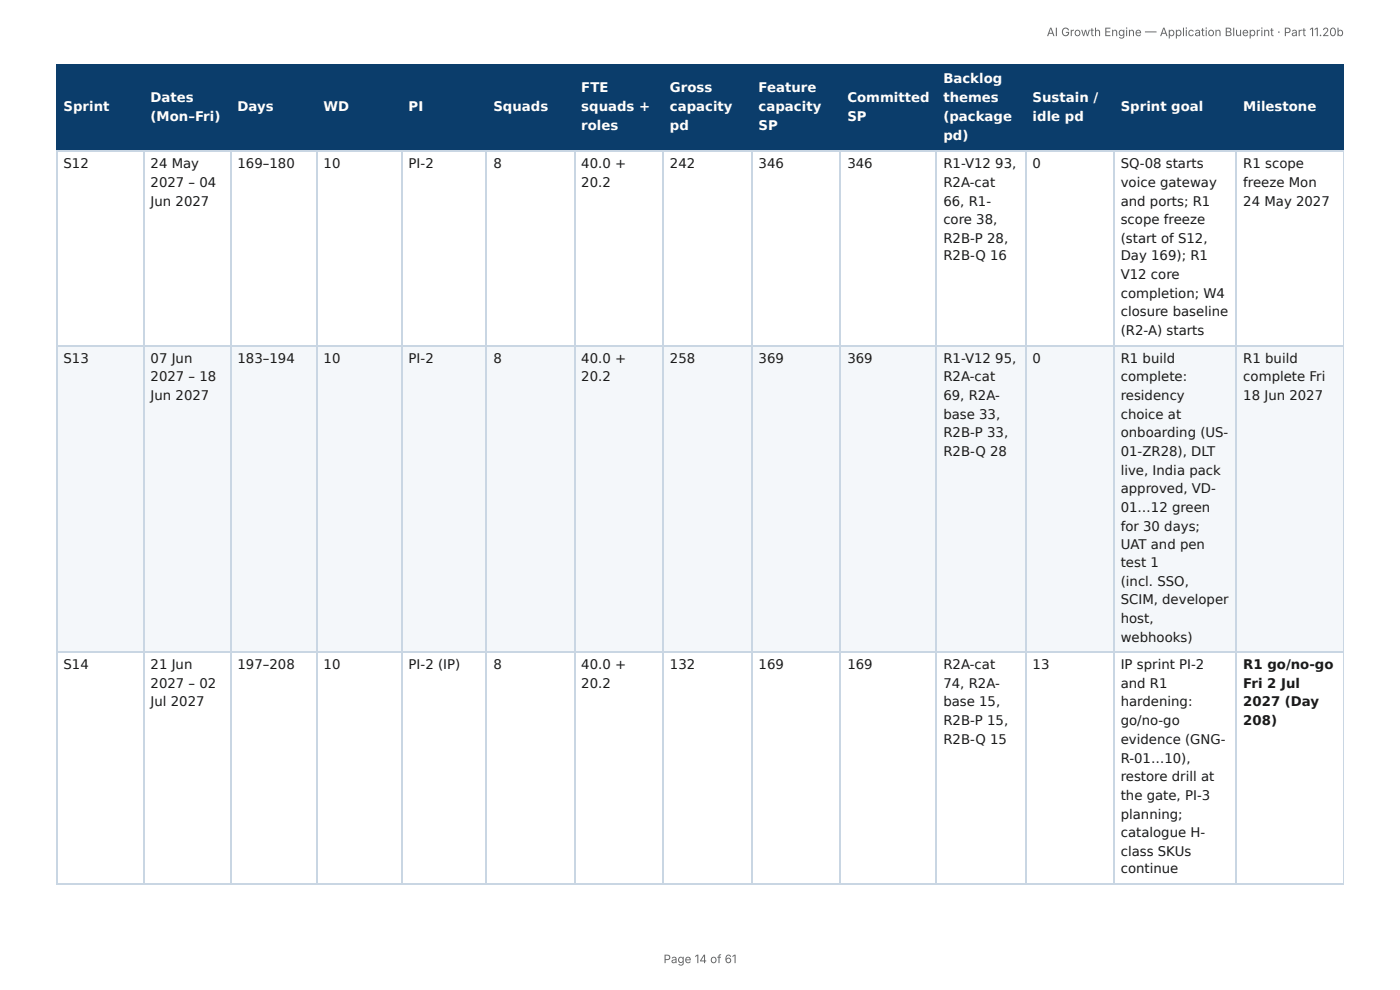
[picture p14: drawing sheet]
<svg xmlns="http://www.w3.org/2000/svg" width="297mm" height="210mm" viewBox="0 0 297 210" stroke-linecap="round" stroke-linejoin="round" font-family="sans-serif">
<defs><g id="words">
<g font-size="2.8" fill="#fff">
<text x="200.4" y="17.7">Backlog</text>
<text x="13.5" y="23.5">Sprint</text>
<text x="32" y="21.7">Dates</text>
<text x="50.4" y="23.5">Days</text>
<text x="68.7" y="23.5">WD</text>
<text x="86.8" y="23.5">PI</text>
<text x="104.8" y="23.5">Squads</text>
<text x="123.5" y="19.6">FTE</text>
<text x="123.5" y="23.5">squads +</text>
<text x="142.3" y="19.6">Gross</text>
<text x="142.3" y="23.5">capacity</text>
<text x="161.1" y="19.6">Feature</text>
<text x="161.1" y="23.5">capacity</text>
<text x="180" y="21.7">Committed</text>
<text x="200.4" y="21.7">themes</text>
<text x="219.3" y="21.7">Sustain /</text>
<text x="238" y="23.5">Sprint goal</text>
<text x="264.1" y="23.5">Milestone</text>
<text x="32" y="25.7">(Mon–Fri)</text>
<text x="123.5" y="27.5">roles</text>
<text x="142.3" y="27.5">pd</text>
<text x="161.1" y="27.5">SP</text>
<text x="180" y="25.7">SP</text>
<text x="200.4" y="25.7">(package</text>
<text x="200.4" y="29.6">pd)</text>
<text x="219.3" y="25.7">idle pd</text>
</g>
<g font-size="2.8" fill="#1a1a1a">
<text x="13.5" y="35.7">S12</text>
<text x="32" y="35.7">24 May</text>
<text x="50.4" y="35.7">169–180</text>
<text x="68.7" y="35.7">10</text>
<text x="86.8" y="35.7">PI-2</text>
<text x="104.8" y="35.7">8</text>
<text x="123.5" y="35.7">40.0 +</text>
<text x="142.3" y="35.7">242</text>
<text x="161.1" y="35.7">346</text>
<text x="180" y="35.7">346</text>
<text x="200.4" y="35.7">R1-V12</text>
<text x="211.4" y="35.7">93,</text>
<text x="219.3" y="35.7">0</text>
<text x="238" y="35.7">SQ-08 starts</text>
<text x="264.1" y="35.7">R1 scope</text>
<text x="32" y="39.7">2027 – 04</text>
<text x="123.5" y="39.7">20.2</text>
<text x="200.4" y="39.7">R2A-cat</text>
<text x="238" y="39.7">voice gateway</text>
<text x="264.1" y="39.7">freeze Mon</text>
<text x="32" y="43.7">Jun 2027</text>
<text x="200.4" y="43.7">66, R1-</text>
<text x="200.4" y="47.6">core 38,</text>
<text x="238" y="43.7">and ports; R1</text>
<text x="238" y="47.6">scope freeze</text>
<text x="264.1" y="43.7">24 May 2027</text>
<text x="200.4" y="51.6">R2B-P 28,</text>
<text x="238" y="51.6">(start of S12,</text>
<text x="200.4" y="55.3">R2B-Q 16</text>
<text x="238" y="55.3">Day 169); R1</text>
<text x="238" y="59.3">V12 core</text>
<text x="238" y="63.2">completion; W4</text>
<text x="238" y="67.2">closure baseline</text>
<text x="238" y="71.2">(R2-A) starts</text>
<text x="13.5" y="77">S13</text>
<text x="32" y="77">07 Jun</text>
<text x="50.4" y="77">183–194</text>
<text x="68.7" y="77">10</text>
<text x="86.8" y="77">PI-2</text>
<text x="104.8" y="77">8</text>
<text x="123.5" y="77">40.0 +</text>
<text x="142.3" y="77">258</text>
<text x="161.1" y="77">369</text>
<text x="180" y="77">369</text>
<text x="200.4" y="77">R1-V12</text>
<text x="211.4" y="77">95,</text>
<text x="219.3" y="77">0</text>
<text x="238" y="77">R1 build</text>
<text x="264.1" y="77">R1 build</text>
<text x="32" y="81">2027 – 18</text>
<text x="123.5" y="81">20.2</text>
<text x="200.4" y="81">R2A-cat</text>
<text x="238" y="81">complete:</text>
<text x="264.1" y="81">complete Fri</text>
<text x="32" y="84.9">Jun 2027</text>
<text x="200.4" y="84.9">69, R2A-</text>
<text x="200.4" y="88.9">base 33,</text>
<text x="238" y="84.9">residency</text>
<text x="238" y="88.9">choice at</text>
<text x="264.1" y="84.9">18 Jun 2027</text>
<text x="200.4" y="92.9">R2B-P 33,</text>
<text x="238" y="92.9">onboarding (US-</text>
<text x="200.4" y="96.8">R2B-Q 28</text>
<text x="238" y="96.8">01-ZR28), DLT</text>
<text x="238" y="100.8">live, India pack</text>
<text x="238" y="104.8">approved, VD-</text>
<text x="238" y="108.7">01…12 green</text>
<text x="238" y="112.7">for 30 days;</text>
<text x="238" y="116.7">UAT and pen</text>
<text x="238" y="120.4">test 1</text>
<text x="238" y="124.4">(incl. SSO,</text>
<text x="238" y="128.3">SCIM, developer</text>
<text x="238" y="132.3">host,</text>
<text x="238" y="136.3">webhooks)</text>
<text x="13.5" y="142.1">S14</text>
<text x="32" y="142.1">21 Jun</text>
<text x="50.4" y="142.1">197–208</text>
<text x="68.7" y="142.1">10</text>
<text x="86.8" y="142.1">PI-2 (IP)</text>
<text x="104.8" y="142.1">8</text>
<text x="123.5" y="142.1">40.0 +</text>
<text x="142.3" y="142.1">132</text>
<text x="161.1" y="142.1">169</text>
<text x="180" y="142.1">169</text>
<text x="200.4" y="142.1">R2A-cat</text>
<text x="219.3" y="142.1">13</text>
<text x="238" y="142.1">IP sprint PI-2</text>
<text x="264.1" y="142.1">R1 go/no-go</text>
<text x="32" y="146.1">2027 – 02</text>
<text x="123.5" y="146.1">20.2</text>
<text x="200.4" y="146.1">74, R2A-</text>
<text x="238" y="146.1">and R1</text>
<text x="264.1" y="146.1">Fri 2 Jul</text>
<text x="32" y="150">Jul 2027</text>
<text x="200.4" y="150">base 15,</text>
<text x="200.4" y="154">R2B-P 15,</text>
<text x="238" y="150">hardening:</text>
<text x="238" y="154">go/no-go</text>
<text x="264.1" y="150">2027 (Day</text>
<text x="264.1" y="154">208)</text>
<text x="200.4" y="158">R2B-Q 15</text>
<text x="238" y="158">evidence (GNG-</text>
<text x="238" y="161.9">R-01…10),</text>
<text x="238" y="165.9">restore drill at</text>
<text x="238" y="169.9">the gate, PI-3</text>
<text x="238" y="173.8">planning;</text>
<text x="238" y="177.8">catalogue H-</text>
<text x="238" y="181.8">class SKUs</text>
<text x="238" y="185.5">continue</text>
</g>
<g font-size="2.5" fill="#666">
<text x="222.3" y="7.7">AI Growth Engine — Application Blueprint · Part 11.20b</text>
<text x="140.9" y="204.5">Page 14 of 61</text>
</g>
</g></defs>
<g fill="#0b3d6b">
<path d="M12.2 14h18.2v18h-18.2z"/>
<path d="M30.4 14h18.5v18h-18.5z"/>
<path d="M48.9 14h18.3v18h-18.3z"/>
<path d="M67.2 14h18.3v18h-18.3z"/>
<path d="M85.5 14h18v18h-18z"/>
<path d="M103.5 14h18.5v18h-18.5z"/>
<path d="M122 14h18.8v18h-18.8z"/>
<path d="M140.8 14h19v18h-19z"/>
<path d="M159.8 14h18.8v18h-18.8z"/>
<path d="M178.6 14h20.4v18h-20.4z"/>
<path d="M199 14h18.8v18h-18.8z"/>
<path d="M217.8 14h18.7v18h-18.7z"/>
<path d="M236.5 14h26.2v18h-26.2z"/>
<path d="M262.7 14h22.7v18h-22.7z"/>
</g>
<g fill="#f4f7fa">
<path d="M12.2 73.6h18.2v65h-18.2z"/>
<path d="M30.4 73.6h18.5v65h-18.5z"/>
<path d="M48.9 73.6h18.3v65h-18.3z"/>
<path d="M67.2 73.6h18.3v65h-18.3z"/>
<path d="M85.5 73.6h18v65h-18z"/>
<path d="M103.5 73.6h18.5v65h-18.5z"/>
<path d="M122 73.6h18.8v65h-18.8z"/>
<path d="M140.8 73.6h19v65h-19z"/>
<path d="M159.8 73.6h18.8v65h-18.8z"/>
<path d="M178.6 73.6h20.4v65h-20.4z"/>
<path d="M199 73.6h18.8v65h-18.8z"/>
<path d="M217.8 73.6h18.7v65h-18.7z"/>
<path d="M236.5 73.6h26.2v65h-26.2z"/>
<path d="M262.7 73.6h22.7v65h-22.7z"/>
</g>
<g fill="none" stroke="#0b3d6b" stroke-width=".26">
<path d="M11.9 13.9h273.5M12 13.8v18.5M30.6 13.8v18.5M49.1 13.8v18.5M67.3 13.8v18.5M85.3 13.8v18.5M103.3 13.8v18.5M122.1 13.8v18.5M140.9 13.8v18.5M159.7 13.8v18.5M178.5 13.8v18.5M198.8 13.8v18.5"/>
<path d="M217.9 13.8v18.5M236.7 13.8v18.5M262.6 13.8v18.5M11.9 32.1h273.5"/>
</g>
<path d="M285.3 13.8v18.5" fill="none" stroke="#0b3d6b" stroke-width=".21"/>
<g fill="none" stroke="#c9d6e3" stroke-width=".26">
<path d="M11.9 32.1h273.5M12 32.3v155.6M30.6 32.3v155.6M49.1 32.3v155.6M67.3 32.3v155.6M85.3 32.3v155.6M103.3 32.3v155.6M122.1 32.3v155.6M140.9 32.3v155.6M159.7 32.3v155.6M178.5 32.3v155.6M198.8 32.3v155.6"/>
<path d="M217.9 32.3v155.6M236.7 32.3v155.6M262.6 32.3v155.6M11.9 73.4h273.5M11.9 138.5h273.5M11.9 187.7h273.5"/>
</g>
<path d="M285.3 32.3v155.6" fill="none" stroke="#c9d6e3" stroke-width=".21"/>
<use href="#words"/>
</svg>
